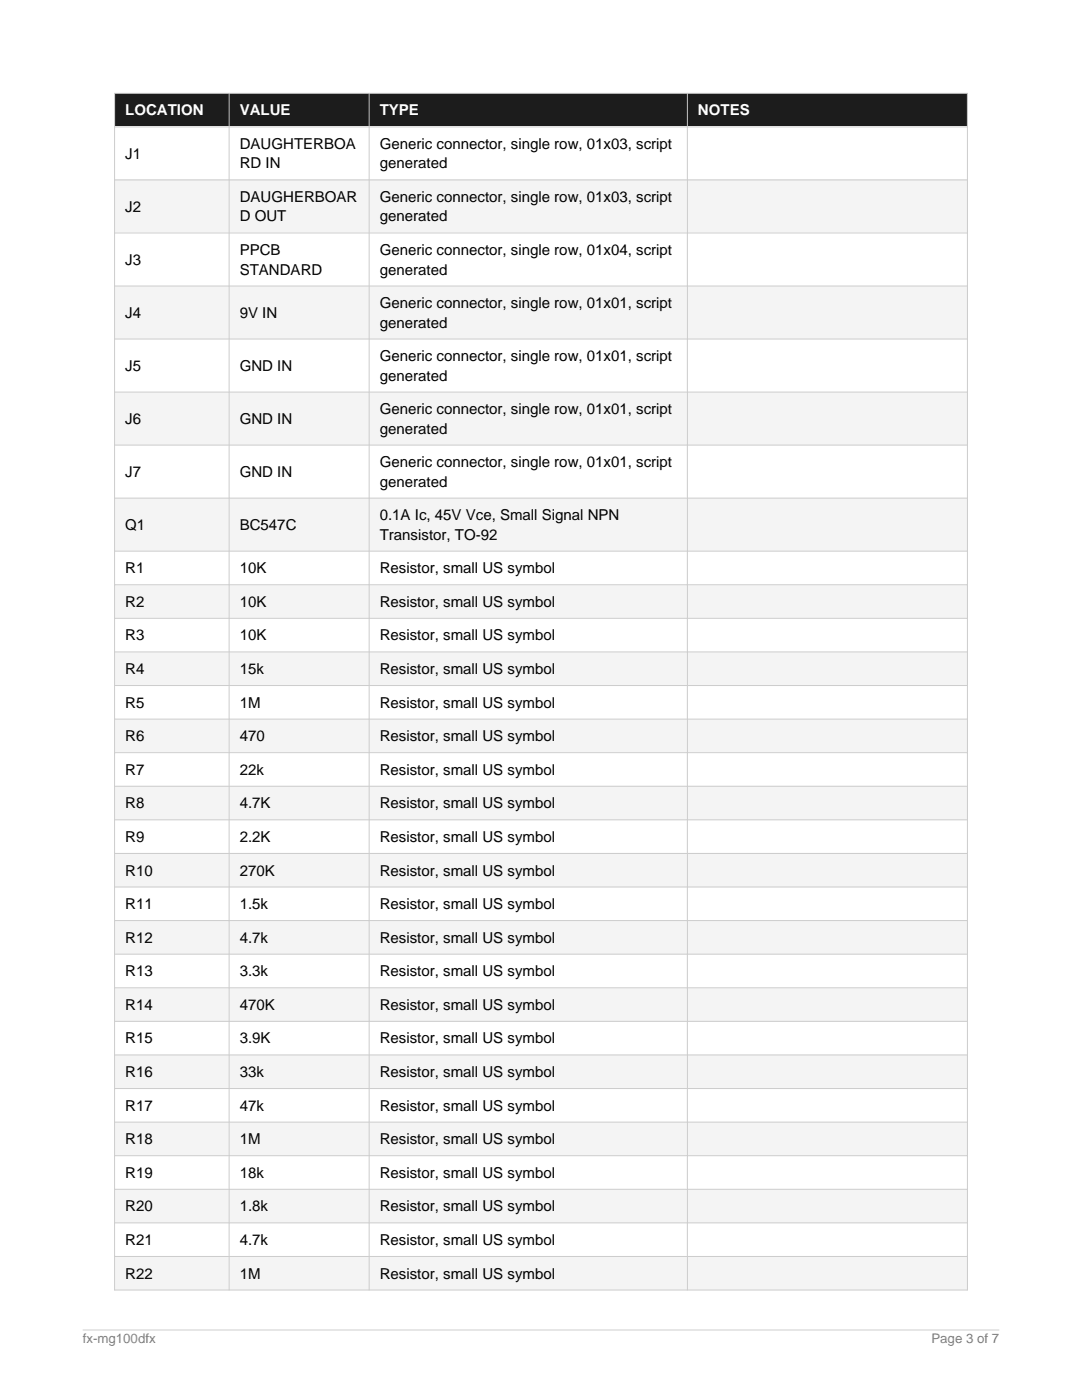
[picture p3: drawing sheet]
<svg xmlns="http://www.w3.org/2000/svg" width="216mm" height="279mm" viewBox="0 0 216 279" stroke-linecap="round" stroke-linejoin="round" font-family="sans-serif">
<defs><g id="words">
<g font-size="3" fill="#fff">
<text x="25" y="23">LOCATION</text>
<text x="47.8" y="23">VALUE</text>
<text x="75.8" y="23">TYPE</text>
<text x="139.3" y="23">NOTES</text>
</g>
<g font-size="3">
<text x="47.8" y="29.7">DAUGHTERBOA</text>
<text x="75.8" y="29.7">Generic connector, single row, 01x03, script</text>
<text x="25" y="31.7">J1</text>
<text x="47.8" y="33.6">RD IN</text>
<text x="75.8" y="33.6">generated</text>
<text x="47.8" y="40.3">DAUGHERBOAR</text>
<text x="75.8" y="40.3">Generic connector, single row, 01x03, script</text>
<text x="25" y="42.3">J2</text>
<text x="47.8" y="44.2">D OUT</text>
<text x="75.8" y="44.2">generated</text>
<text x="25" y="52.8">J3</text>
<text x="47.8" y="50.9">PPCB</text>
<text x="75.8" y="50.9">Generic connector, single row, 01x04, script</text>
<text x="47.8" y="54.8">STANDARD</text>
<text x="75.8" y="54.8">generated</text>
<text x="25" y="63.4">J4</text>
<text x="47.8" y="63.4">9V IN</text>
<text x="75.8" y="61.5">Generic connector, single row, 01x01, script</text>
<text x="75.8" y="65.4">generated</text>
<text x="25" y="74">J5</text>
<text x="47.8" y="74">GND IN</text>
<text x="75.8" y="72.1">Generic connector, single row, 01x01, script</text>
<text x="75.8" y="76">generated</text>
<text x="75.8" y="82.7">Generic connector, single row, 01x01, script</text>
<text x="25" y="84.6">J6</text>
<text x="47.8" y="84.6">GND IN</text>
<text x="75.8" y="86.5">generated</text>
<text x="25" y="95.2">J7</text>
<text x="47.8" y="95.2">GND IN</text>
<text x="75.8" y="93.2">Generic connector, single row, 01x01, script</text>
<text x="75.8" y="97.1">generated</text>
<text x="25" y="105.8">Q1</text>
<text x="47.8" y="105.8">BC547C</text>
<text x="75.8" y="103.8">0.1A Ic, 45V Vce, Small Signal NPN</text>
<text x="75.8" y="107.7">Transistor, TO-92</text>
<text x="25" y="114.4">R1</text>
<text x="47.8" y="114.4">10K</text>
<text x="75.8" y="114.4">Resistor, small US symbol</text>
<text x="25" y="121.1">R2</text>
<text x="47.8" y="121.1">10K</text>
<text x="75.8" y="121.1">Resistor, small US symbol</text>
<text x="25" y="127.8">R3</text>
<text x="47.8" y="127.8">10K</text>
<text x="75.8" y="127.8">Resistor, small US symbol</text>
<text x="25" y="134.5">R4</text>
<text x="47.8" y="134.5">15k</text>
<text x="75.8" y="134.5">Resistor, small US symbol</text>
<text x="25" y="141.2">R5</text>
<text x="47.8" y="141.2">1M</text>
<text x="75.8" y="141.2">Resistor, small US symbol</text>
<text x="25" y="147.9">R6</text>
<text x="47.8" y="147.9">470</text>
<text x="75.8" y="147.9">Resistor, small US symbol</text>
<text x="25" y="154.6">R7</text>
<text x="47.8" y="154.6">22k</text>
<text x="75.8" y="154.6">Resistor, small US symbol</text>
<text x="25" y="161.3">R8</text>
<text x="47.8" y="161.3">4.7K</text>
<text x="75.8" y="161.3">Resistor, small US symbol</text>
<text x="25" y="168">R9</text>
<text x="47.8" y="168">2.2K</text>
<text x="75.8" y="168">Resistor, small US symbol</text>
<text x="25" y="174.7">R10</text>
<text x="47.8" y="174.7">270K</text>
<text x="75.8" y="174.7">Resistor, small US symbol</text>
<text x="25" y="181.4">R11</text>
<text x="47.8" y="181.4">1.5k</text>
<text x="75.8" y="181.4">Resistor, small US symbol</text>
<text x="25" y="188.1">R12</text>
<text x="47.8" y="188.1">4.7k</text>
<text x="75.8" y="188.1">Resistor, small US symbol</text>
<text x="25" y="194.8">R13</text>
<text x="47.8" y="194.8">3.3k</text>
<text x="75.8" y="194.8">Resistor, small US symbol</text>
<text x="25" y="201.5">R14</text>
<text x="47.8" y="201.5">470K</text>
<text x="75.8" y="201.5">Resistor, small US symbol</text>
<text x="25" y="208.2">R15</text>
<text x="47.8" y="208.2">3.9K</text>
<text x="75.8" y="208.2">Resistor, small US symbol</text>
<text x="25" y="214.9">R16</text>
<text x="47.8" y="214.9">33k</text>
<text x="75.8" y="214.9">Resistor, small US symbol</text>
<text x="25" y="221.7">R17</text>
<text x="47.8" y="221.7">47k</text>
<text x="75.8" y="221.7">Resistor, small US symbol</text>
<text x="25" y="228.4">R18</text>
<text x="47.8" y="228.4">1M</text>
<text x="75.8" y="228.4">Resistor, small US symbol</text>
<text x="25" y="235.1">R19</text>
<text x="47.8" y="235.1">18k</text>
<text x="75.8" y="235.1">Resistor, small US symbol</text>
<text x="25" y="241.8">R20</text>
<text x="47.8" y="241.8">1.8k</text>
<text x="75.8" y="241.8">Resistor, small US symbol</text>
<text x="25" y="248.5">R21</text>
<text x="47.8" y="248.5">4.7k</text>
<text x="75.8" y="248.5">Resistor, small US symbol</text>
<text x="25" y="255.2">R22</text>
<text x="47.8" y="255.2">1M</text>
<text x="75.8" y="255.2">Resistor, small US symbol</text>
</g>
<g font-size="2.6" fill="#808080">
<text x="16.5" y="268">fx-mg100dfx</text>
<text x="185.9" y="268">Page 3 of 7</text>
</g>
</g></defs>
<path d="M16.5 265.4h182.9" fill="none" stroke="#ccc" stroke-width=".2"/>
<path d="M22.9 18.6h170.1v6.7h-170.1z" fill-rule="evenodd" fill="#1a1a2e"/>
<path d="M22.9 25.3h170.1v10.6h-170.1z" fill-rule="evenodd" fill="#fff"/>
<path d="M22.9 35.9h170.1v10.6h-170.1z" fill-rule="evenodd" fill="#f0f4ff"/>
<path d="M22.9 46.5h170.1v10.6h-170.1z" fill-rule="evenodd" fill="#fff"/>
<path d="M22.9 57.1h170.1v10.6h-170.1z" fill-rule="evenodd" fill="#f0f4ff"/>
<path d="M22.9 67.7h170.1v10.5h-170.1z" fill-rule="evenodd" fill="#fff"/>
<path d="M22.9 78.2h170.1v10.6h-170.1z" fill-rule="evenodd" fill="#f0f4ff"/>
<path d="M22.9 88.8h170.1v10.6h-170.1z" fill-rule="evenodd" fill="#fff"/>
<path d="M22.9 99.4h170.1v10.6h-170.1z" fill-rule="evenodd" fill="#f0f4ff"/>
<path d="M22.9 110h170.1v6.7h-170.1z" fill-rule="evenodd" fill="#fff"/>
<path d="M22.9 116.7h170.1v6.7h-170.1z" fill-rule="evenodd" fill="#f0f4ff"/>
<path d="M22.9 123.4h170.1v6.7h-170.1z" fill-rule="evenodd" fill="#fff"/>
<path d="M22.9 130.1h170.1v6.7h-170.1z" fill-rule="evenodd" fill="#f0f4ff"/>
<path d="M22.9 136.8h170.1v6.7h-170.1z" fill-rule="evenodd" fill="#fff"/>
<path d="M22.9 143.5h170.1v6.7h-170.1z" fill-rule="evenodd" fill="#f0f4ff"/>
<path d="M22.9 150.2h170.1v6.7h-170.1z" fill-rule="evenodd" fill="#fff"/>
<path d="M22.9 156.9h170.1v6.7h-170.1z" fill-rule="evenodd" fill="#f0f4ff"/>
<path d="M22.9 163.6h170.1v6.7h-170.1z" fill-rule="evenodd" fill="#fff"/>
<path d="M22.9 170.3h170.1v6.7h-170.1z" fill-rule="evenodd" fill="#f0f4ff"/>
<path d="M22.9 177h170.1v6.7h-170.1z" fill-rule="evenodd" fill="#fff"/>
<path d="M22.9 183.7h170.1v6.7h-170.1z" fill-rule="evenodd" fill="#f0f4ff"/>
<path d="M22.9 190.4h170.1v6.7h-170.1z" fill-rule="evenodd" fill="#fff"/>
<path d="M22.9 197.1h170.1v6.7h-170.1z" fill-rule="evenodd" fill="#f0f4ff"/>
<path d="M22.9 203.8h170.1v6.7h-170.1z" fill-rule="evenodd" fill="#fff"/>
<path d="M22.9 210.5h170.1v6.7h-170.1z" fill-rule="evenodd" fill="#f0f4ff"/>
<path d="M22.9 217.2h170.1v6.7h-170.1z" fill-rule="evenodd" fill="#fff"/>
<path d="M22.9 223.9h170.1v6.7h-170.1z" fill-rule="evenodd" fill="#f0f4ff"/>
<path d="M22.9 230.6h170.1v6.7h-170.1z" fill-rule="evenodd" fill="#fff"/>
<path d="M22.9 237.3h170.1v6.8h-170.1z" fill-rule="evenodd" fill="#f0f4ff"/>
<path d="M22.9 244.1h170.1v6.7h-170.1z" fill-rule="evenodd" fill="#fff"/>
<path d="M22.9 250.8h170.1v6.7h-170.1z" fill-rule="evenodd" fill="#f0f4ff"/>
<g fill="none" stroke="#ccc" stroke-width=".2">
<path d="M22.9 18.6h170.1v238.9h-170.1zM45.7 18.6v238.9M73.7 18.6v238.9M137.2 18.6v238.9M22.9 25.3h170.1M22.9 35.9h170.1M22.9 46.5h170.1M22.9 57.1h170.1M22.9 67.7h170.1M22.9 78.2h170.1M22.9 88.8h170.1M22.9 99.4h170.1"/>
<path d="M22.9 110h170.1M22.9 116.7h170.1M22.9 123.4h170.1M22.9 130.1h170.1M22.9 136.8h170.1M22.9 143.5h170.1M22.9 150.2h170.1M22.9 156.9h170.1M22.9 163.6h170.1M22.9 170.3h170.1M22.9 177h170.1M22.9 183.7h170.1"/>
<path d="M22.9 190.4h170.1M22.9 197.1h170.1M22.9 203.8h170.1M22.9 210.5h170.1M22.9 217.2h170.1M22.9 223.9h170.1M22.9 230.6h170.1M22.9 237.3h170.1M22.9 244.1h170.1M22.9 250.8h170.1"/>
</g>
<use href="#words"/>
</svg>
